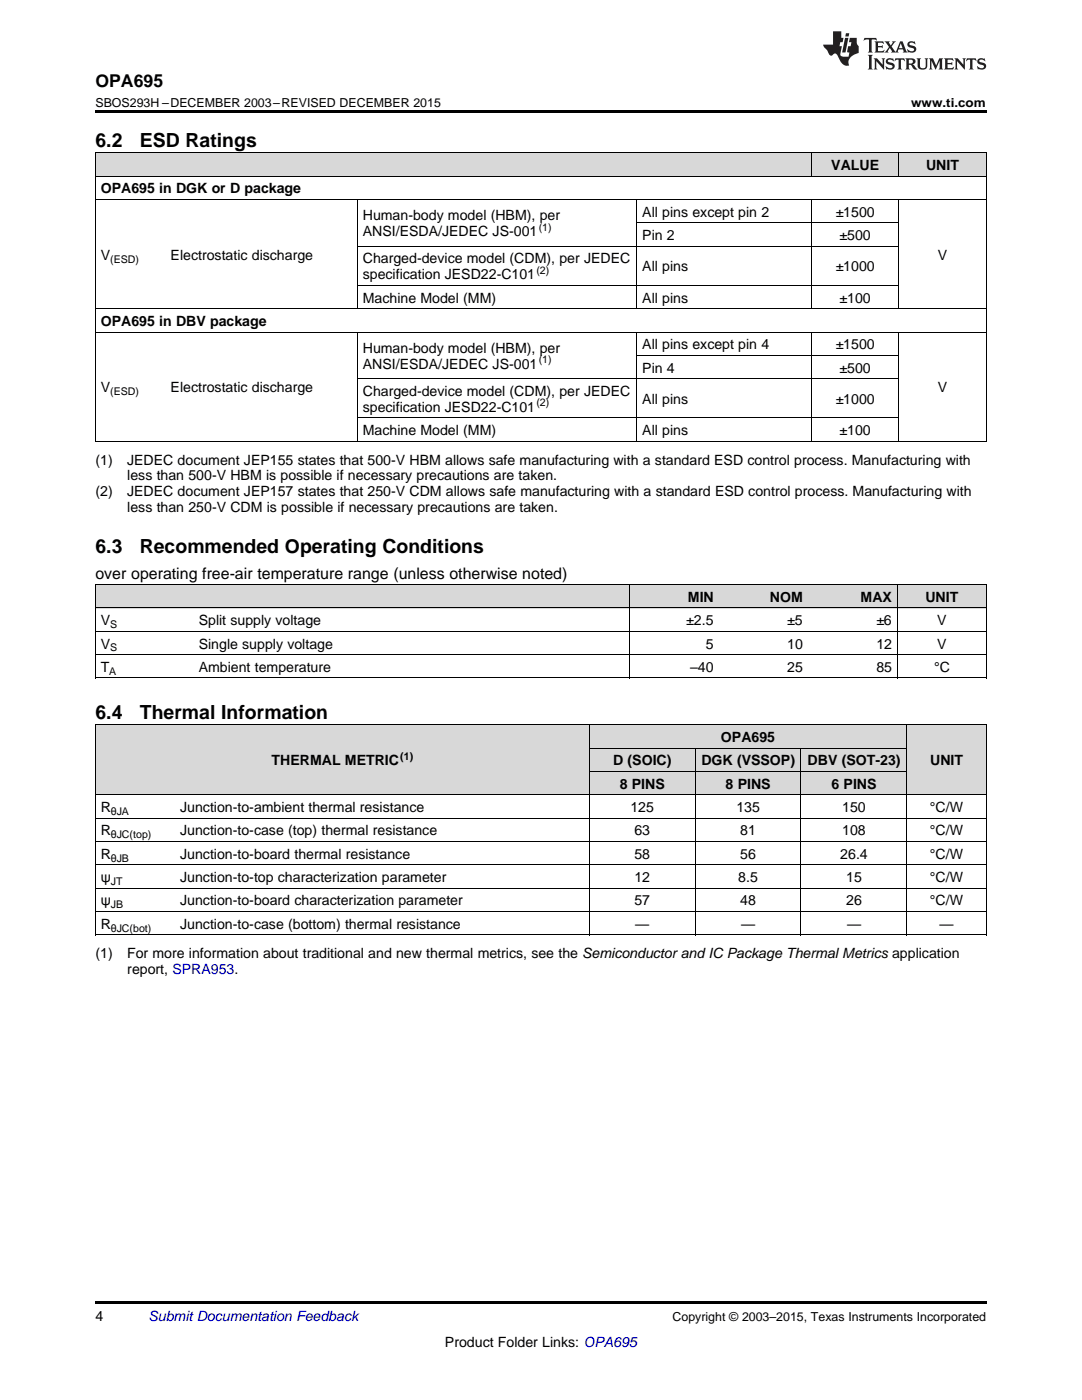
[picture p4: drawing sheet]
<svg xmlns="http://www.w3.org/2000/svg" width="216mm" height="279mm" viewBox="0 0 216 279" stroke-linecap="round" stroke-linejoin="round" font-family="sans-serif">
<defs><g id="words">
<g font-size="3.9">
<text x="19" y="29.3">6.2</text>
<text x="27.9" y="29.3">ESD Ratings</text>
<text x="19" y="110.3">6.3</text>
<text x="27.9" y="110.3">Recommended Operating Conditions</text>
<text x="19" y="143.4">6.4</text>
<text x="27.9" y="143.4">Thermal Information</text>
</g>
<text font-size="3.5" x="19" y="17.3">OPA695</text>
<text font-size="3.2" x="19" y="115.5">over operating free-air temperature range (unless otherwise noted)</text>
<g font-size="2.8">
<text x="165.9" y="33.9">VALUE</text>
<text x="184.8" y="33.9">UNIT</text>
<text x="20.1" y="38.6">OPA695 in DGK or D package</text>
<text x="72.4" y="44">Human-body model (HBM), per</text>
<text x="72.4" y="47.2">ANSI/ESDA/JEDEC JS-001</text>
<text x="128.2" y="43.3">All pins except pin 2</text>
<text x="128.2" y="47.9">Pin 2</text>
<text x="166.8" y="43.3">±1500</text>
<text x="167.5" y="47.9">±500</text>
<text x="20.1" y="51.8">V</text>
<text x="34" y="51.8">Electrostatic discharge</text>
<text x="72.4" y="52.6">Charged-device model (CDM), per JEDEC</text>
<text x="187.1" y="51.8">V</text>
<text x="72.4" y="55.7">specification JESD22-C101</text>
<text x="128.2" y="54.2">All pins</text>
<text x="166.8" y="54.2">±1000</text>
<text x="20.1" y="65.1">OPA695 in DBV package</text>
<text x="72.4" y="60.4">Machine Model (MM)</text>
<text x="128.2" y="60.4">All pins</text>
<text x="167.5" y="60.4">±100</text>
<text x="72.4" y="70.4">Human-body model (HBM), per</text>
<text x="128.2" y="69.7">All pins except pin 4</text>
<text x="166.8" y="69.7">±1500</text>
<text x="72.4" y="73.6">ANSI/ESDA/JEDEC JS-001</text>
<text x="128.2" y="74.4">Pin 4</text>
<text x="167.5" y="74.4">±500</text>
<text x="20.1" y="78.3">V</text>
<text x="34" y="78.3">Electrostatic discharge</text>
<text x="72.4" y="79">Charged-device model (CDM), per JEDEC</text>
<text x="72.4" y="82.2">specification JESD22-C101</text>
<text x="128.2" y="80.6">All pins</text>
<text x="166.8" y="80.6">±1000</text>
<text x="187.1" y="78.3">V</text>
<text x="72.4" y="86.9">Machine Model (MM)</text>
<text x="128.2" y="86.9">All pins</text>
<text x="167.5" y="86.9">±100</text>
<text x="19" y="92.7">(1)</text>
<text x="25.4" y="92.7">JEDEC document JEP155 states that 500-V HBM allows safe manufacturing with a standard ESD control process. Manufacturing with</text>
<text x="25.4" y="95.9">less than 500-V HBM is possible if necessary precautions are taken.</text>
<text x="19" y="99.1">(2)</text>
<text x="25.4" y="99.1">JEDEC document JEP157 states that 250-V CDM allows safe manufacturing with a standard ESD control process. Manufacturing with</text>
<text x="25.4" y="102.2">less than 250-V CDM is possible if necessary precautions are taken.</text>
<text x="20.1" y="124.8">V</text>
<text x="39.7" y="124.8">Split supply voltage</text>
<text x="136.9" y="124.8">±2.5</text>
<text x="137.3" y="120.1">MIN</text>
<text x="153.6" y="120.1">NOM</text>
<text x="157.1" y="124.8">±5</text>
<text x="171.7" y="120.1">MAX</text>
<text x="174.9" y="124.8">±6</text>
<text x="184.6" y="120.1">UNIT</text>
<text x="187" y="124.8">V</text>
<text x="20.1" y="129.4">V</text>
<text x="39.7" y="129.4">Single supply voltage</text>
<text x="140.9" y="129.4">5</text>
<text x="157.1" y="129.4">10</text>
<text x="174.9" y="129.4">12</text>
<text x="187" y="129.4">V</text>
<text x="20.1" y="134.1">T</text>
<text x="39.7" y="134.1">Ambient temperature</text>
<text x="137.7" y="134.1">–40</text>
<text x="157.1" y="134.1">25</text>
<text x="174.9" y="134.1">85</text>
<text x="186.4" y="134.1">°C</text>
<text x="143.9" y="148.1">OPA695</text>
<text x="54.2" y="152.8">THERMAL METRIC</text>
<text x="122.3" y="152.8">D (SOIC)</text>
<text x="139.9" y="152.8">DGK (VSSOP)</text>
<text x="161.1" y="152.8">DBV (SOT-23)</text>
<text x="185.6" y="152.8">UNIT</text>
<text x="123.6" y="157.4">8 PINS</text>
<text x="144.8" y="157.4">8 PINS</text>
<text x="165.9" y="157.4">6 PINS</text>
<text x="20.1" y="162.1">R</text>
<text x="20.1" y="166.7">R</text>
<text x="35.9" y="162.1">Junction-to-ambient thermal resistance</text>
<text x="35.9" y="166.7">Junction-to-case (top) thermal resistance</text>
<text x="125.8" y="162.1">125</text>
<text x="126.6" y="166.7">63</text>
<text x="146.9" y="162.1">135</text>
<text x="147.7" y="166.7">81</text>
<text x="168.1" y="162.1">150</text>
<text x="168.1" y="166.7">108</text>
<text x="185.6" y="162.1">°C/W</text>
<text x="185.6" y="166.7">°C/W</text>
<text x="20.1" y="171.4">R</text>
<text x="35.9" y="171.4">Junction-to-board thermal resistance</text>
<text x="126.6" y="171.4">58</text>
<text x="147.7" y="171.4">56</text>
<text x="167.7" y="171.4">26.4</text>
<text x="185.6" y="171.4">°C/W</text>
<text x="20.1" y="176">ψ</text>
<text x="35.9" y="176">Junction-to-top characterization parameter</text>
<text x="126.6" y="176">12</text>
<text x="147.3" y="176">8.5</text>
<text x="168.8" y="176">15</text>
<text x="185.6" y="176">°C/W</text>
<text x="20.1" y="180.7">ψ</text>
<text x="20.1" y="185.3">R</text>
<text x="35.9" y="180.7">Junction-to-board characterization parameter</text>
<text x="35.9" y="185.3">Junction-to-case (bottom) thermal resistance</text>
<text x="126.6" y="180.7">57</text>
<text x="126.8" y="185.3">—</text>
<text x="147.7" y="180.7">48</text>
<text x="147.9" y="185.3">—</text>
<text x="168.8" y="180.7">26</text>
<text x="169" y="185.3">—</text>
<text x="185.6" y="180.7">°C/W</text>
<text x="187.5" y="185.3">—</text>
<text x="19" y="191.2">(1)</text>
<text x="25.4" y="191.2">For more information about traditional and new thermal metrics, see the Semiconductor and IC Package Thermal Metrics application</text>
<text x="25.4" y="194.4">report, SPRA953.</text>
<text x="19" y="263.6">4</text>
<text x="88.8" y="268.9">Product Folder Links: OPA695</text>
</g>
<text font-size="2.8" fill="#0000c8" x="29.6" y="263.6">Submit Documentation Feedback</text>
<g font-size="2.5">
<text x="19" y="21.4">SBOS293H –DECEMBER 2003–REVISED DECEMBER 2015</text>
<text x="181.8" y="21.4">www.ti.com</text>
<text x="134.2" y="263.6">Copyright © 2003–2015, Texas Instruments Incorporated</text>
</g>
<g font-size="2.1">
<text x="107.5" y="46">(1)</text>
<text x="22" y="52.4">(ESD)</text>
<text x="107" y="54.6">(2)</text>
<text x="107.5" y="72.5">(1)</text>
<text x="22" y="78.8">(ESD)</text>
<text x="107" y="81.1">(2)</text>
<text x="22" y="125.3">S</text>
<text x="22" y="130">S</text>
<text x="21.8" y="134.7">A</text>
<text x="79.9" y="151.6">(1)</text>
<text x="22.1" y="162.6">θJA</text>
<text x="22.1" y="167.3">θJC(top)</text>
<text x="22.1" y="171.9">θJB</text>
<text x="22.1" y="176.6">JT</text>
<text x="22.1" y="181.3">JB</text>
<text x="22.1" y="185.9">θJC(bot)</text>
</g>
</g></defs>
<g fill="#d8d8d8">
<path d="M19 144.7h15.9v14h-15.9z"/>
<path d="M34.9 144.7h82.7v14h-82.7z"/>
<path d="M117.6 154h21.1v4.7h-21.1z"/>
<path d="M138.7 154h21.2v4.7h-21.2z"/>
<path d="M159.9 154h21.1v4.7h-21.1z"/>
<path d="M181 144.7h15.8v14h-15.8z"/>
<path d="M117.6 149.4h21.1v4.6h-21.1z"/>
<path d="M138.7 149.4h21.2v4.6h-21.2z"/>
<path d="M159.9 149.4h21.1v4.6h-21.1z"/>
<path d="M117.6 144.7h21.1v4.7h-21.1z"/>
<path d="M138.7 144.7h21.2v4.7h-21.2z"/>
<path d="M159.9 144.7h21.1v4.7h-21.1z"/>
<path d="M19 116.7h19.6v4.7h-19.6z"/>
<path d="M38.6 116.7h87.1v4.7h-87.1z"/>
<path d="M125.7 116.7h17.8v4.7h-17.8z"/>
<path d="M143.5 116.7h17.8v4.7h-17.8z"/>
<path d="M161.3 116.7h17.8v4.7h-17.8z"/>
<path d="M179.1 116.7h17.7v4.7h-17.7z"/>
<path d="M19 30.6h14v4.6h-14z"/>
<path d="M33 30.6h38.3v4.6h-38.3z"/>
<path d="M71.3 30.6h55.8v4.6h-55.8z"/>
<path d="M127.1 30.6h34.9v4.6h-34.9z"/>
<path d="M162 30.6h17.4v4.6h-17.4z"/>
<path d="M179.4 30.6h17.4v4.6h-17.4z"/>
</g>
<g fill="#000">
<path d="M19 22h177.8v.5h-177.8zM19 88.1h.2zM71.2 88.1h.1zM127 88.1h.1zM161.9 88.1h.1zM179.3 88.1h.1zM196.7 88.1h.1zM19 135.3l.2 .1zM125.6 135.3l.1 .1zM179 135.3l.1 .1zM196.7 135.3l.1 .1zM19 186.6h.2z"/>
<path d="M117.5 186.6h.1zM138.6 186.6h.1zM159.8 186.6h.1zM180.9 186.6h.1zM196.7 186.6h.1zM19 259.7h177.8v.5h-177.8z"/>
</g>
<g fill="none" stroke="#000" stroke-width=".2">
<path d="M19 39.8h177.8M19 35.2h177.8M19 30.5h177.8M19.1 30.5v57.6M71.3 39.8v21.9M127.1 39.8v21.9M161.9 30.5v4.7M161.9 39.8v21.9M179.3 30.5v4.7M179.3 39.8v21.9M196.8 30.5v57.6M71.3 57h108.1"/>
<path d="M71.3 49.1h108.1M127.1 44.5h52.3M19 66.3h177.8M19 61.6h177.8M71.3 66.3v21.8M71.3 75.6h108.1M127.1 66.3v21.8M127.1 70.9h52.3M161.9 66.3v21.8M179.3 66.3v21.8M19 88.1h177.8M71.3 83.4h108.1"/>
<path d="M19 116.7h177.8M19.1 116.7v18.7M125.7 116.7v18.7M179 116.7v18.7M196.8 116.7v18.7M19 135.3h177.8M19 130.7h177.8M19 126h177.8M19 121.3h177.8M19 158.6h177.8M19 144.7h177.8M19.1 144.7v41.9"/>
<path d="M117.6 144.7v41.9M117.6 154h63.4M117.6 149.3h63.4M138.7 149.3v37.3M159.8 149.3v37.3M180.9 144.7v41.9M196.8 144.7v41.9M19 177.3h177.8M19 172.6h177.8M19 167.9h177.8M19 163.3h177.8M19 186.6h177.8"/>
<path d="M19 181.9h177.8"/>
</g>
<g fill="#231f20">
<path d="M172.5 7.6l-.1 .5 .4-.2h.6v.1v2.1l-.2 .4h.9l-.2-.4v-2.1l.1-.1h.5l.5 .2-.2-.5zM174.5 8.3l.2 .3v1.5l-.2 .4h1.8l.2-.6a1.04 1.04 0 0 1-1.3 .2v-.7h.6l.3 .2v-.6l-.3 .2h-.6v-.6l.8-.1 .4 .3-.2-.5zM176.5 8.3l.9 1.1-.9 1.1h.8l-.2-.2 .4-.7 .5 .7-.2 .2h1.5l-.2-.2 .2-.4h.9l.1 .4-.2 .2h1l-.3-.3-.7-1.9h-.5l-.9 2-.8-1 .9-1h-.8l.1 .3-.4 .5-.3-.6 .1-.2zM179.7 8.6l.4 1h-.7zM181.3 8.4a.63 .63 0 0 0-.2 .7 .63 .63 0 0 0 .6 .4l.6 .2 .1 .2a.75 .75 0 0 1-.7 .4 .75 .75 0 0 1-.6-.5l.1 .7 .1-.1a1.11 1.11 0 0 0 1.5-.6 1.13 1.13 0 0 0-1.2-.8l-.1-.4a1.04 1.04 0 0 1 1.2 .2l-.2-.5-.2 .1-.4-.2zM173.2 10.9l.2 .4v2.2l-.2 .4h1l-.3-.4v-2.2l.3-.4zM174.3 11.6l.3 .4v1.5l-.3 .4h.8l-.2-.4v-1.3l1.5 1.7v-1.9l.2-.4h-.7l.2 .4v.9l-1.1-1.3zM177 11.8a.62 .62 0 0 0-.2 .7 .62 .62 0 0 0 .6 .4l.6 .1 .1 .3a.76 .76 0 0 1-.7 .3 .76 .76 0 0 1-.7-.4l.2 .7 .1-.1a1.11 1.11 0 0 0 1.5-.6 1.13 1.13 0 0 0-1.2-.8l-.1-.4a1.04 1.04 0 0 1 1.2 .2l-.2-.6-.2 .1-.5-.1zM178.7 11.6l-.2 .6a.61 .61 0 0 1 .8-.3v1.6l-.2 .4h.9l-.2-.4v-1.6a.63 .63 0 0 1 .7 .3l-.1-.6zM180.6 11.6l.3 .4v1.5l-.3 .4h1l-.2-.2-.1-.8 .6 .2a.76 .76 0 0 0 1.2 .7l-1-1a.58 .58 0 0 0 .6-.5 .58 .58 0 0 0-.5-.6zM181.4 11.9h.1a.45 .45 0 0 1 .5 .1 .45 .45 0 0 1 .1 .5l-.8 .2zM182.9 11.6l.2 .2a2.17 2.17 0 0 0 .3 1.9 .99 .99 0 0 0 1.6-.6v-1.1l.2-.4h-.7l.2 .2a1.92 1.92 0 0 1-.2 1.8 .6 .6 0 0 1-.9-.5v-1.1l.2-.4zM185.4 11.6l.2 .4v1.5l-.2 .4h.7l-.2-.4v-1.4l.8 1.8 .8-1.8v1.4l-.2 .4h.9l-.2-.4v-1.5l.2-.4h-.8l-.6 1.5-.6-1.5zM188.4 11.6l.2 .4v1.5l-.2 .4h1.8l.1-.6a1.04 1.04 0 0 1-1.2 .1v-.6h.5l.4 .2v-.6l-.4 .2h-.5v-.7h.8l.3 .3-.1-.6zM190.5 11.6l.2 .4v1.5l-.2 .4h.7l-.2-.4v-1.3l1.5 1.7v-1.9l.2-.4h-.7l.2 .4v.9l-1.1-1.3zM192.9 11.6l-.1 .6a.61 .61 0 0 1 .7-.3l.1 1.6-.3 .4h1l-.3-.4 .1-1.6a.63 .63 0 0 1 .7 .3l-.1-.6zM195.2 11.8a.62 .62 0 0 0-.2 .7 .62 .62 0 0 0 .6 .4l.6 .1 .1 .3a.76 .76 0 0 1-.7 .3 .76 .76 0 0 1-.6-.4l.1 .7 .1-.1a1.11 1.11 0 0 0 1.6-.6 1.13 1.13 0 0 0-1.3-.8l-.1-.4a1.04 1.04 0 0 1 1.2 .2l-.1-.6-.2 .1-.5-.1z"/>
<path d="M166.2 6.3v2.6h-1.9v.4l.8 .9a.91 .91 0 0 0 1 .8 .56 .56 0 0 1 .5-.3 .56 .56 0 0 1 .5 .3l.4 .8a1.53 1.53 0 0 0 1.9 1.2 1.54 1.54 0 0 1 1-2.1l.9-.3v-1.4a1.52 1.52 0 0 1-.4-1.6h-1.3l-.2 .8h.5l-.2 .8h-.5l-.1 1v.2l.4 .1-.2 .8a1.93 1.93 0 0 1-1.6-.3l.3-1.8h-.5l.2-.8h.4l.2-.8h-.4v-1.3zM168.6 7.6l-.6 2.9h.7l.6-2.9zM168.8 6.6l-.1 .7h.6l.2-.7z"/>
</g>
<use href="#words"/>
</svg>
